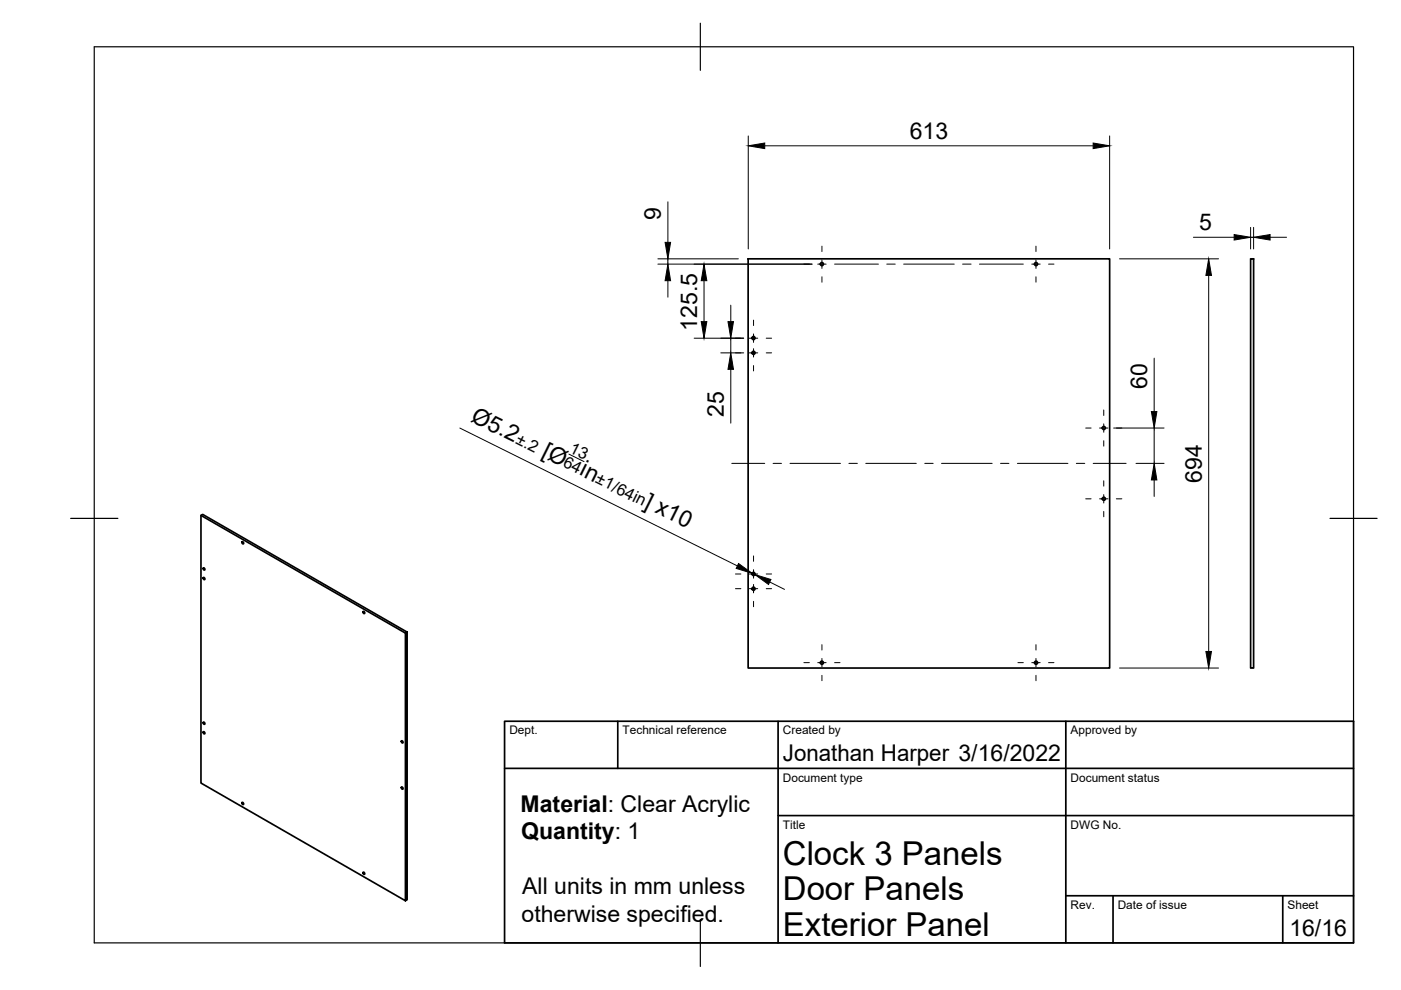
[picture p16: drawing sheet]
<svg xmlns="http://www.w3.org/2000/svg" width="297mm" height="210mm" viewBox="0 0 297 210" stroke-linecap="round" stroke-linejoin="round" font-family="sans-serif">
<defs><g id="words">
<g font-size="7">
<text x="166" y="183.4">Clock 3 Panels</text>
<text x="166" y="190.9">Door Panels</text>
<text x="166" y="198.4">Exterior Panel</text>
</g>
<g font-size="4.9">
<text x="192.9" y="29.5">613</text>
<text x="140.1" y="46.7" transform="rotate(-90 140.1 46.7)">9</text>
<text x="254.2" y="48.9">5</text>
<text x="147.8" y="70.1" transform="rotate(-90 147.8 70.1)">125.5</text>
<text x="243.2" y="82.5" transform="rotate(-90 243.2 82.5)">60</text>
<text x="99.6" y="89.2" transform="rotate(26 99.6 89.2)">Ø5.2</text>
<text x="153.5" y="88.5" transform="rotate(-90 153.5 88.5)">25</text>
<text x="114.7" y="96.7" transform="rotate(26 114.7 96.7)">[Ø</text>
<text x="122.7" y="100.6" transform="rotate(26 122.7 100.6)">in</text>
<text x="136.3" y="107.4" transform="rotate(26 136.3 107.4)">] x10</text>
<text x="254.8" y="102.3" transform="rotate(-90 254.8 102.3)">694</text>
<text x="166" y="161.4">Jonathan Harper 3/16/2022</text>
<text x="110.4" y="172.1">Material: Clear Acrylic</text>
<text x="110.5" y="178">Quantity: 1</text>
<text x="110.7" y="189.6">All units in mm unless</text>
<text x="110.6" y="195.5">otherwise specified.</text>
<text x="273.4" y="198.6">16/16</text>
</g>
<g font-size="3.5">
<text x="109.1" y="93.9" transform="rotate(27 109.1 93.9)">±.2</text>
<text x="120.6" y="95.8" transform="rotate(26 120.6 95.8)">13</text>
<text x="119.2" y="98.9" transform="rotate(27 119.2 98.9)">64</text>
<text x="126.1" y="102.3" transform="rotate(26 126.1 102.3)">±1/64in</text>
</g>
<g font-size="2.5">
<text x="108" y="155.7">Dept.</text>
<text x="132" y="155.7">Technical reference</text>
<text x="166" y="155.7">Created by</text>
<text x="227" y="155.7">Approved by</text>
<text x="166" y="165.7">Document type</text>
<text x="227" y="165.7">Document status</text>
<text x="166" y="175.7">Title</text>
<text x="227" y="175.7">DWG No.</text>
<text x="227" y="192.7">Rev.</text>
<text x="237" y="192.7">Date of issue</text>
<text x="273" y="192.7">Sheet</text>
</g>
</g></defs>
<!-- layer: Visible -->
<g fill="none" stroke="#000" stroke-width=".36">
<path d="M158.6 54.9h76.7v86.7h-76.7zM265.2 54.9h.6v86.7h-.6zM42.6 109.3l43.4 24.9M51.3 114.9l.3 .1v.3l-.3-.1zM43.1 120.4l.3 .2v.3l-.3-.2zM43.1 122.4l.3 .2v.3l-.3-.2zM77 129.6l.3 .2v.3l-.3-.2zM86.3 134l-43.3-24.9-.4 .2v56.7l43.4 25v-56.8l.3-.2v56.8l-.3 .2M43.1 155.1l.3 .2v.3l-.3-.2zM43.1 153.1l.3 .2v.3l-.3-.2zM85.1 157.1l.3 .1v.3l-.3-.1zM51.3 170.1l.3 .2v.3l-.3-.2z"/>
<path d="M85.1 166.9l.3 .1v.3l-.3-.1zM77 184.9l.3 .2v.3l-.3-.2z"/>
<circle cx="174.3" cy="56" r=".33"/>
<circle cx="219.7" cy="56" r=".33"/>
<circle cx="159.8" cy="71.7" r=".33"/>
<circle cx="159.8" cy="74.8" r=".33"/>
<circle cx="234" cy="90.7" r=".33"/>
<circle cx="234" cy="105.8" r=".33"/>
<circle cx="159.8" cy="124.8" r=".33"/>
<circle cx="159.8" cy="121.7" r=".33"/>
<circle cx="174.3" cy="140.5" r=".33"/>
<circle cx="219.7" cy="140.5" r=".33"/>
</g>
<!-- layer: Border -->
<path d="M20 9.9h267v190h-267zM148.5 4.9v10M15 109.9h10M282 109.9h10M148.5 194.9v10" fill="none" stroke="#000" stroke-width=".25"/>
<!-- layer: TitleBlock -->
<path d="M107 152.9h180v47h-180zM131 152.9v10M165 152.9v47M226 152.9v47M107 162.9h180M165 172.9h122M226 189.9h61M236 189.9v10M272 189.9v10" fill="none" stroke="#000" stroke-width=".36"/>
<!-- layer: Dimensions -->
<g fill="none" stroke="#000" stroke-width=".21">
<path d="M158.6 28.8v24M162.1 30.9h69.7M235.3 28.8v24M139.5 54.9h17M139.5 56h32.7M141.6 42.8v8.6M141.6 54.9v1.1M141.6 59.5v3.5M149.3 59.5v8.7M237.4 54.9h21M253 50.3h8.7M256.3 58.4v79.7"/>
<path d="M265.2 48.2v4.6M265.2 50.3h.6M265.8 48.2v4.6M269.3 50.3h3.5M147.2 71.7h10.5M152.8 74.8h4.9M154.9 64.7v3.5M154.9 71.7v3.1M154.9 78.3v11.4M244.7 75.9v11.4M97.5 90.8l58.8 29.2M120.6 96.3l3.2 1.6"/>
<path d="M236.1 90.8h10.7M240.9 98.2h5.9M244.7 90.8v7.4M244.7 101.8v3.5M159.5 121.6l.6 .2M163.2 123.4l3.1 1.6M237.4 141.6h21"/>
</g>
<g fill="#000" stroke="#000" stroke-width=".21">
<path d="M158.6 30.9l3.5-.6v1.2zM231.8 30.3l3.5 .6-3.5 .6zM141.6 56l.6 3.5h-1.2zM141 51.4h1.2l-.6 3.5zM149.3 56l.6 3.5h-1.2zM256.3 54.9l.6 3.5h-1.2zM261.7 49.7l3.5 .6-3.5 .6zM265.8 50.3l3.5-.6v1.2zM148.7 68.2h1.2l-.6 3.5zM154.3 68.2h1.2l-.6 3.5zM154.9 74.8l.6 3.5h-1.2zM244.1 87.3h1.2l-.6 3.5z"/>
<path d="M156.6 119.5l2.9 2.1-3.4-1.1zM244.7 98.2l.6 3.6h-1.2zM160.1 121.8l3.3 1.1-.5 1zM255.7 138.1h1.2l-.6 3.5z"/>
</g>
<!-- layer: Center Lines -->
<g fill="none" stroke="#000" stroke-width=".21">
<path d="M170.4 56h1.2M173.4 56h1.8M174.3 52.2v1.1M174.3 55.1v1.8M174.3 58.7v1.1M177 56h9.2M188 56h1.8M191.6 56h10.7M204.1 56h1.8M207.7 56h9.3M218.8 56h1.7M219.6 52.2v1.1"/>
<path d="M219.6 55.1v1.8M219.6 58.7v1.1M222.3 56h1.2M155.9 74.8h1.2M155.9 71.7h1.2M158.9 74.8h1.8M158.9 71.7h1.8M159.8 67.9v1.1M159.8 70.8v1.8M159.8 73.9v1.8M159.8 77.5v1.1M162.5 74.8h1.1"/>
<path d="M162.5 71.7h1.1M155.2 98.2h6.9M163.9 98.2h1.8M167.5 98.2h10.7M180 98.2h1.8M183.6 98.2h10.7M196.1 98.2h1.7M199.6 98.2h10.8M212.1 98.2h1.8M215.7 98.2h10.7M228.2 98.2h1.8M230.2 90.8h1.1"/>
<path d="M231.8 98.2h7M233.1 90.8h1.8M234 86.9v1.2M234 89.9v1.7M234 93.4v1.2M236.7 90.8h1.1M159.8 117.9v1.1M230.2 105.8h1.1M233.1 105.8h1.8M234 101.9v1.2M234 104.9v1.8M234 108.4v1.2"/>
<path d="M236.7 105.8h1.1M155.9 121.7h1.2M155.9 124.8h1.2M158.9 121.7h1.8M158.9 124.8h1.8M159.8 120.8v1.8M159.8 123.9v1.8M159.8 127.5v1.1M162.5 121.7h1.1M162.5 124.8h1.1M174.3 136.7v1.1M174.3 139.6v1.8"/>
<path d="M219.6 136.7v1.1M219.6 139.6v1.8M170.4 140.5h1.2M173.4 140.5h1.8M174.3 143.2v1.1M177 140.5h1.1M215.8 140.5h1.2M218.8 140.5h1.7M219.6 143.2v1.1M222.3 140.5h1.2"/>
</g>
<use href="#words"/>
</svg>
